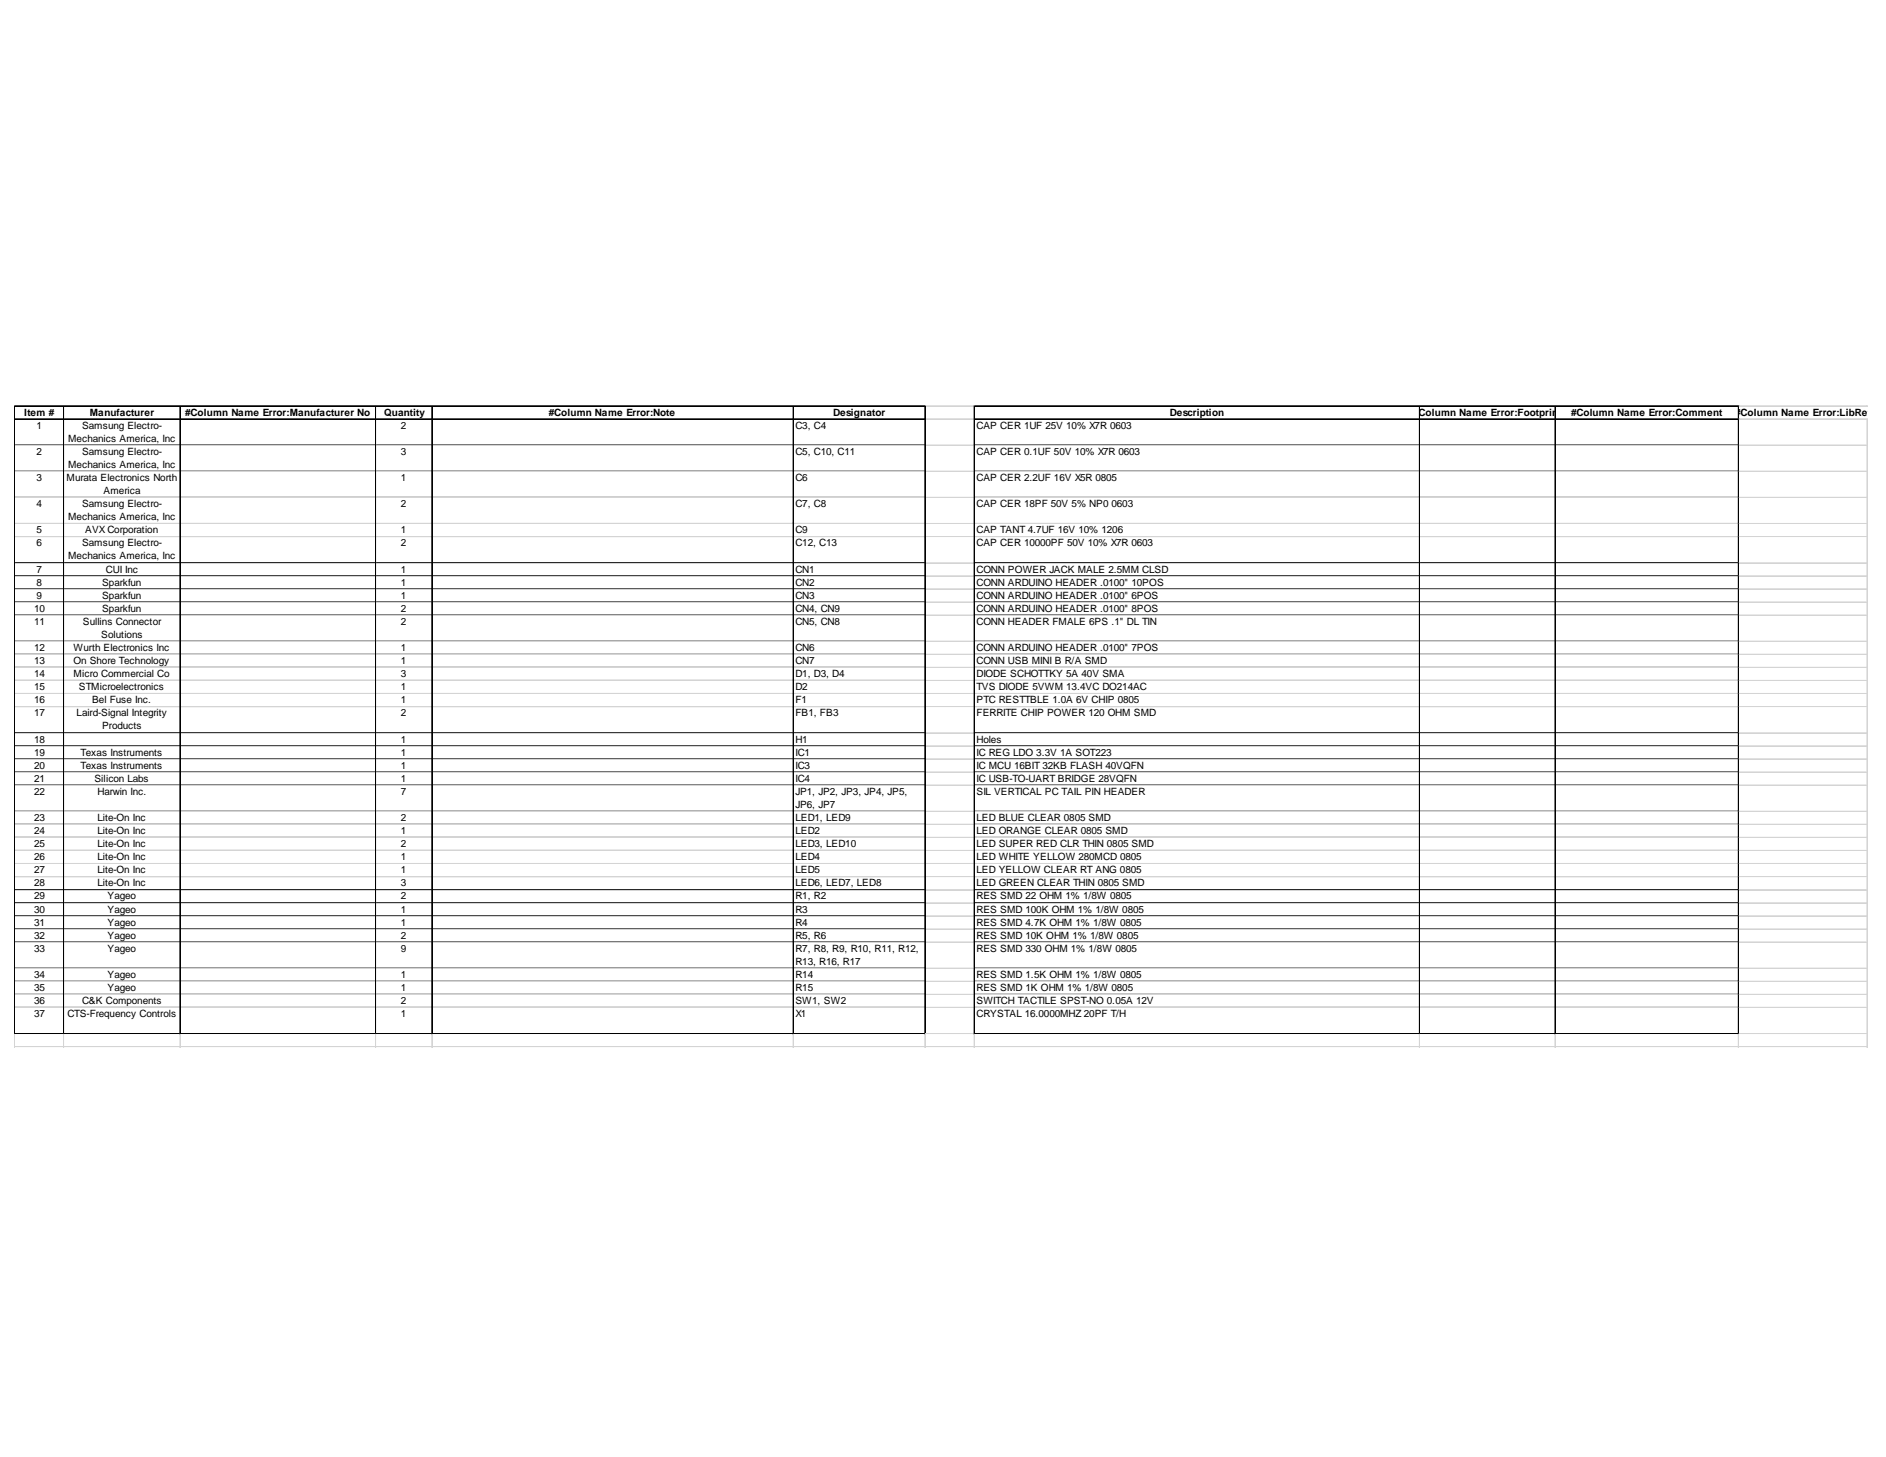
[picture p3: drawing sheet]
<svg xmlns="http://www.w3.org/2000/svg" width="279mm" height="216mm" viewBox="0 0 279 216" stroke-linecap="round" stroke-linejoin="round" font-family="sans-serif">
<defs><g id="words">
<g font-size="1.5">
<text x="3.6" y="61.6">Item #</text>
<text x="5.4" y="63.5">1</text>
<text x="10.1" y="65.5">Mechanics America, Inc</text>
<text x="12.2" y="63.5">Samsung Electro-</text>
<text x="13.3" y="61.6">Manufacturer</text>
<text x="27.4" y="61.6">#Column Name Error:Manufacturer No</text>
<text x="56.9" y="61.6">Quantity</text>
<text x="59.4" y="63.5">2</text>
<text x="81.3" y="61.6">#Column Name Error:Note</text>
<text x="117.8" y="63.5">C3, C4</text>
<text x="123.4" y="61.6">Designator</text>
<text x="144.7" y="63.5">CAP CER 1UF 25V 10% X7R 0603</text>
<text x="173.3" y="61.6">Description</text>
<text x="209.4" y="61.6">#Column Name Error:Footprint</text>
<text x="232.8" y="61.6">#Column Name Error:Comment</text>
<text x="257.1" y="61.6">#</text>
<text x="257.9" y="61.6">Column Name Error:LibRef</text>
<text x="5.4" y="67.4">2</text>
<text x="5.4" y="71.3">3</text>
<text x="9.9" y="71.3">Murata Electronics North</text>
<text x="10.1" y="69.3">Mechanics America, Inc</text>
<text x="12.2" y="67.4">Samsung Electro-</text>
<text x="59.4" y="67.4">3</text>
<text x="59.4" y="71.3">1</text>
<text x="117.8" y="67.4">C5, C10, C11</text>
<text x="117.8" y="71.3">C6</text>
<text x="144.7" y="67.4">CAP CER 0.1UF 50V 10% X7R 0603</text>
<text x="144.7" y="71.3">CAP CER 2.2UF 16V X5R 0805</text>
<text x="5.4" y="75.1">4</text>
<text x="10.1" y="77.1">Mechanics America, Inc</text>
<text x="12.2" y="75.1">Samsung Electro-</text>
<text x="15.4" y="73.2">America</text>
<text x="59.4" y="75.1">2</text>
<text x="117.8" y="75.1">C7, C8</text>
<text x="144.7" y="75.1">CAP CER 18PF 50V 5% NP0</text>
<text x="164.7" y="75.1">0603</text>
<text x="5.4" y="79">5</text>
<text x="5.4" y="81">6</text>
<text x="10.1" y="82.9">Mechanics America, Inc</text>
<text x="12.2" y="81">Samsung Electro-</text>
<text x="12.6" y="79">AVX Corporation</text>
<text x="59.4" y="79">1</text>
<text x="59.4" y="81">2</text>
<text x="117.8" y="79">C9</text>
<text x="117.8" y="81">C12, C13</text>
<text x="144.7" y="79">CAP TANT 4.7UF 16V 10% 1206</text>
<text x="144.7" y="81">CAP CER 10000PF 50V 10% X7R 0603</text>
<text x="5.4" y="84.8">7</text>
<text x="5.4" y="86.8">8</text>
<text x="5.4" y="88.7">9</text>
<text x="15.1" y="86.8">Sparkfun</text>
<text x="15.1" y="88.7">Sparkfun</text>
<text x="15.7" y="84.8">CUI Inc</text>
<text x="59.4" y="84.8">1</text>
<text x="59.4" y="86.8">1</text>
<text x="59.4" y="88.7">1</text>
<text x="117.8" y="84.8">CN1</text>
<text x="117.8" y="86.8">CN2</text>
<text x="117.8" y="88.7">CN3</text>
<text x="144.7" y="84.8">CONN POWER JACK MALE 2.5MM CLSD</text>
<text x="144.7" y="86.8">CONN ARDUINO HEADER .0100&quot; 10POS</text>
<text x="144.7" y="88.7">CONN ARDUINO HEADER .0100&quot; 6POS</text>
<text x="5.1" y="90.7">10</text>
<text x="5.1" y="92.6">11</text>
<text x="12.3" y="92.6">Sullins Connector</text>
<text x="15" y="94.5">Solutions</text>
<text x="15.1" y="90.7">Sparkfun</text>
<text x="59.4" y="90.7">2</text>
<text x="59.4" y="92.6">2</text>
<text x="117.8" y="90.7">CN4, CN9</text>
<text x="117.8" y="92.6">CN5, CN8</text>
<text x="144.7" y="90.7">CONN ARDUINO HEADER .0100&quot; 8POS</text>
<text x="144.7" y="92.6">CONN HEADER FMALE 6PS .1&quot; DL TIN</text>
<text x="5.1" y="96.5">12</text>
<text x="5.1" y="98.4">13</text>
<text x="5.1" y="100.3">14</text>
<text x="10.9" y="96.5">Wurth Electronics Inc</text>
<text x="10.9" y="98.4">On Shore Technology</text>
<text x="10.9" y="100.3">Micro Commercial Co</text>
<text x="59.4" y="96.5">1</text>
<text x="59.4" y="98.4">1</text>
<text x="59.4" y="100.3">3</text>
<text x="117.8" y="96.5">CN6</text>
<text x="117.8" y="98.4">CN7</text>
<text x="117.8" y="100.3">D1, D3, D4</text>
<text x="144.7" y="96.5">CONN ARDUINO HEADER .0100&quot; 7POS</text>
<text x="144.7" y="98.4">CONN USB MINI B R/A SMD</text>
<text x="144.7" y="100.3">DIODE SCHOTTKY 5A 40V SMA</text>
<text x="5.1" y="102.3">15</text>
<text x="5.1" y="104.2">16</text>
<text x="5.1" y="106.2">17</text>
<text x="11.4" y="106.2">Laird-Signal Integrity</text>
<text x="11.7" y="102.3">STMicroelectronics</text>
<text x="13.6" y="104.2">Bel Fuse Inc.</text>
<text x="59.4" y="102.3">1</text>
<text x="59.4" y="104.2">1</text>
<text x="59.4" y="106.2">2</text>
<text x="117.8" y="102.3">D2</text>
<text x="117.8" y="104.2">F1</text>
<text x="117.8" y="106.2">FB1, FB3</text>
<text x="144.7" y="102.3">TVS DIODE 5VWM 13.4VC DO214AC</text>
<text x="144.7" y="104.2">PTC RESTTBLE 1.0A 6V CHIP 0805</text>
<text x="144.7" y="106.2">FERRITE CHIP POWER 120 OHM SMD</text>
<text x="5.1" y="110">18</text>
<text x="5.1" y="112">19</text>
<text x="5.1" y="113.9">20</text>
<text x="11.9" y="112">Texas Instruments</text>
<text x="11.9" y="113.9">Texas Instruments</text>
<text x="15.1" y="108.1">Products</text>
<text x="59.4" y="110">1</text>
<text x="59.4" y="112">1</text>
<text x="59.4" y="113.9">1</text>
<text x="117.8" y="110">H1</text>
<text x="117.8" y="112">IC1</text>
<text x="117.8" y="113.9">IC3</text>
<text x="144.7" y="110">Holes</text>
<text x="144.7" y="112">IC REG LDO 3.3V 1A SOT223</text>
<text x="144.7" y="113.9">IC MCU 16BIT 32KB FLASH 40VQFN</text>
<text x="5.1" y="115.8">21</text>
<text x="5.1" y="117.8">22</text>
<text x="14" y="115.8">Silicon Labs</text>
<text x="14.4" y="117.8">Harwin Inc.</text>
<text x="59.4" y="115.8">1</text>
<text x="59.4" y="117.8">7</text>
<text x="117.8" y="115.8">IC4</text>
<text x="117.8" y="117.8">JP1, JP2, JP3, JP4, JP5,</text>
<text x="117.8" y="119.7">JP6, JP7</text>
<text x="144.7" y="115.8">IC USB-TO-UART BRIDGE 28VQFN</text>
<text x="144.7" y="117.8">SIL VERTICAL PC TAIL PIN HEADER</text>
<text x="5.1" y="121.7">23</text>
<text x="5.1" y="123.6">24</text>
<text x="5.1" y="125.5">25</text>
<text x="14.4" y="121.7">Lite-On Inc</text>
<text x="14.4" y="123.6">Lite-On Inc</text>
<text x="14.4" y="125.5">Lite-On Inc</text>
<text x="59.4" y="121.7">2</text>
<text x="59.4" y="123.6">1</text>
<text x="59.4" y="125.5">2</text>
<text x="117.8" y="121.7">LED1, LED9</text>
<text x="117.8" y="123.6">LED2</text>
<text x="117.8" y="125.5">LED3, LED10</text>
<text x="144.7" y="121.7">LED BLUE CLEAR 0805 SMD</text>
<text x="144.7" y="123.6">LED ORANGE CLEAR 0805 SMD</text>
<text x="144.7" y="125.5">LED SUPER RED CLR THIN 0805 SMD</text>
<text x="5.1" y="127.5">26</text>
<text x="5.1" y="129.4">27</text>
<text x="5.1" y="131.3">28</text>
<text x="14.4" y="127.5">Lite-On Inc</text>
<text x="14.4" y="129.4">Lite-On Inc</text>
<text x="14.4" y="131.3">Lite-On Inc</text>
<text x="59.4" y="127.5">1</text>
<text x="59.4" y="129.4">1</text>
<text x="59.4" y="131.3">3</text>
<text x="117.8" y="127.5">LED4</text>
<text x="117.8" y="129.4">LED5</text>
<text x="117.8" y="131.3">LED6, LED7, LED8</text>
<text x="144.7" y="127.5">LED WHITE YELLOW 280MCD 0805</text>
<text x="144.7" y="129.4">LED YELLOW CLEAR RT ANG 0805</text>
<text x="144.7" y="131.3">LED GREEN CLEAR THIN 0805 SMD</text>
<text x="5.1" y="133.3">29</text>
<text x="5.1" y="135.2">30</text>
<text x="5.1" y="137.2">31</text>
<text x="15.9" y="133.3">Yageo</text>
<text x="15.9" y="135.2">Yageo</text>
<text x="15.9" y="137.2">Yageo</text>
<text x="59.4" y="133.3">2</text>
<text x="59.4" y="135.2">1</text>
<text x="59.4" y="137.2">1</text>
<text x="117.8" y="133.3">R1, R2</text>
<text x="117.8" y="135.2">R3</text>
<text x="117.8" y="137.2">R4</text>
<text x="144.7" y="133.3">RES SMD 22 OHM 1% 1/8W 0805</text>
<text x="144.7" y="135.2">RES SMD 100K OHM 1% 1/8W 0805</text>
<text x="144.7" y="137.2">RES SMD 4.7K OHM 1% 1/8W 0805</text>
<text x="5.1" y="139.1">32</text>
<text x="5.1" y="141">33</text>
<text x="15.9" y="139.1">Yageo</text>
<text x="15.9" y="141">Yageo</text>
<text x="59.4" y="139.1">2</text>
<text x="59.4" y="141">9</text>
<text x="117.8" y="139.1">R5, R6</text>
<text x="117.8" y="141">R7, R8, R9, R10, R11, R12,</text>
<text x="117.8" y="143">R13, R16, R17</text>
<text x="144.7" y="139.1">RES SMD 10K OHM 1% 1/8W 0805</text>
<text x="144.7" y="141">RES SMD 330 OHM 1% 1/8W 0805</text>
<text x="5.1" y="144.9">34</text>
<text x="5.1" y="146.9">35</text>
<text x="5.1" y="148.8">36</text>
<text x="12.2" y="148.8">C&amp;K Components</text>
<text x="15.9" y="144.9">Yageo</text>
<text x="15.9" y="146.9">Yageo</text>
<text x="59.4" y="144.9">1</text>
<text x="59.4" y="146.9">1</text>
<text x="59.4" y="148.8">2</text>
<text x="117.8" y="144.9">R14</text>
<text x="117.8" y="146.9">R15</text>
<text x="117.8" y="148.8">SW1, SW2</text>
<text x="144.7" y="144.9">RES SMD 1.5K OHM 1% 1/8W 0805</text>
<text x="144.7" y="146.9">RES SMD 1K OHM 1% 1/8W 0805</text>
<text x="144.7" y="148.8">SWITCH TACTILE SPST-NO 0.05A 12V</text>
<text x="5.1" y="150.7">37</text>
<text x="10" y="150.7">CTS-Frequency Controls</text>
<text x="59.4" y="150.7">1</text>
<text x="117.8" y="150.7">X1</text>
<text x="144.7" y="150.7">CRYSTAL 16.0000MHZ 20PF T/H</text>
</g>
</g></defs>
<path d="M2.2 60.1h134.9M2.2 60.2h134.9M2.2 62.1h134.9M144.4 60.1h113.2M144.4 60.2h113.2M144.4 62.1h113.2" fill="none" stroke="#000" stroke-width=".15"/>
<path d="M137.1 60.1h7.2M137.1 60.2h7.2M137.1 62.1h7.2M276.6 60.1v.1" fill="none" stroke="#d4d4d4" stroke-width=".15"/>
<path d="M276.6 60.1h.1v.1h-.1z" fill="#d4d4d4"/>
<g fill="none" stroke="#000" stroke-width=".15">
<path d="M2.1 60.1v93.2M2.2 60.1v93.2M2.2 65.9h7.2M2.2 69.8h7.2M2.2 73.7h7.2M2.2 77.6h7.2M2.2 79.5h7.2M9.4 60.2v93.1M9.5 60.2v93.1M9.5 65.9h17.1M9.5 69.8h17.1M9.5 73.7h17.1"/>
<path d="M9.5 77.6h17.1M9.5 79.5h17.1M26.6 60.2v93.1M26.7 60.2v93.1M26.8 65.9h28.8M26.8 69.8h28.8M26.8 73.7h28.8M26.8 77.6h28.8M26.8 79.5h28.8M55.6 60.2v93.1M55.7 60.2v93.1M55.8 65.9h8.2"/>
<path d="M55.8 69.8h8.2M55.8 73.7h8.2M55.8 77.6h8.2M55.8 79.5h8.2M64 60.2v93.1M64.1 65.9h53.4M64.1 69.8h53.4M64.1 73.7h53.4M64.1 77.6h53.4M64.1 79.5h53.4M117.5 60.2v93.1M117.6 65.9h19.4"/>
<path d="M117.6 69.8h19.4M117.6 73.7h19.4M117.6 77.6h19.4M117.6 79.5h19.4M137 60.2v93.1M137.1 60.2v93.1M144.3 60.1v93.2M144.4 60.1v93.2M144.4 65.9h65.9M144.4 69.8h65.9M144.4 73.7h65.9M144.4 77.6h65.9"/>
<path d="M144.4 79.5h65.9M210.3 60.2v93.1M210.4 65.9h20M210.4 69.8h20M210.4 73.7h20M210.4 77.6h20M210.4 79.5h20M230.4 60.2v93.1M230.5 65.9h27M230.5 69.8h27M230.5 73.7h27M230.5 77.6h27"/>
<path d="M230.5 79.5h27M257.5 60.2v93.1M257.6 60.2v93.1M2.2 83.4h7.2M2.2 85.3h7.2M2.2 87.3h7.2M2.2 89.2h7.2M2.2 91.1h7.2M2.2 95h7.2M2.2 96.9h7.2M2.2 98.9h7.2M9.5 83.4h17.1"/>
<path d="M9.5 85.3h17.1M9.5 87.3h17.1M9.5 89.2h17.1M9.5 91.1h17.1M9.5 95h17.1M9.5 96.9h17.1M9.5 98.9h17.1M26.8 83.4h28.8M26.8 85.3h28.8M26.8 87.3h28.8M26.8 89.2h28.8M26.8 91.1h28.8"/>
<path d="M26.8 95h28.8M26.8 96.9h28.8M26.8 98.9h28.8M55.8 83.4h8.2M55.8 85.3h8.2M55.8 87.3h8.2M55.8 89.2h8.2M55.8 91.1h8.2M55.8 95h8.2M55.8 96.9h8.2M55.8 98.9h8.2M64.1 83.4h53.4"/>
<path d="M64.1 85.3h53.4M64.1 87.3h53.4M64.1 89.2h53.4M64.1 91.1h53.4M64.1 95h53.4M64.1 96.9h53.4M64.1 98.9h53.4M117.6 83.4h19.4M117.6 85.3h19.4M117.6 87.3h19.4M117.6 89.2h19.4M117.6 91.1h19.4"/>
<path d="M117.6 95h19.4M117.6 96.9h19.4M117.6 98.9h19.4M144.4 83.4h65.9M144.4 85.3h65.9M144.4 87.3h65.9M144.4 89.2h65.9M144.4 91.1h65.9M144.4 95h65.9M144.4 96.9h65.9M144.4 98.9h65.9M210.4 83.4h20"/>
<path d="M210.4 85.3h20M210.4 87.3h20M210.4 89.2h20M210.4 91.1h20M210.4 95h20M210.4 96.9h20M210.4 98.9h20M230.5 83.4h27M230.5 85.3h27M230.5 87.3h27M230.5 89.2h27M230.5 91.1h27"/>
<path d="M230.5 95h27M230.5 96.9h27M230.5 98.9h27M2.2 100.8h7.2M2.2 102.8h7.2M2.2 104.7h7.2M2.2 108.6h7.2M2.2 110.5h7.2M2.2 112.5h7.2M2.2 114.4h7.2M2.2 116.3h7.2M9.5 100.8h17.1"/>
<path d="M9.5 102.8h17.1M9.5 104.7h17.1M9.5 108.6h17.1M9.5 110.5h17.1M9.5 112.5h17.1M9.5 114.4h17.1M9.5 116.3h17.1M26.8 100.8h28.8M26.8 102.8h28.8M26.8 104.7h28.8M26.8 108.6h28.8M26.8 110.5h28.8"/>
<path d="M26.8 112.5h28.8M26.8 114.4h28.8M26.8 116.3h28.8M55.8 100.8h8.2M55.8 102.8h8.2M55.8 104.7h8.2M55.8 108.6h8.2M55.8 110.5h8.2M55.8 112.5h8.2M55.8 114.4h8.2M55.8 116.3h8.2M64.1 100.8h53.4"/>
<path d="M64.1 102.8h53.4M64.1 104.7h53.4M64.1 108.6h53.4M64.1 110.5h53.4M64.1 112.5h53.4M64.1 114.4h53.4M64.1 116.3h53.4M117.6 100.8h19.4M117.6 102.8h19.4M117.6 104.7h19.4M117.6 108.6h19.4M117.6 110.5h19.4"/>
<path d="M117.6 112.5h19.4M117.6 114.4h19.4M117.6 116.3h19.4M144.4 100.8h65.9M144.4 102.8h65.9M144.4 104.7h65.9M144.4 108.6h65.9M144.4 110.5h65.9M144.4 112.5h65.9M144.4 114.4h65.9M144.4 116.3h65.9M210.4 100.8h20"/>
<path d="M210.4 102.8h20M210.4 104.7h20M210.4 108.6h20M210.4 110.5h20M210.4 112.5h20M210.4 114.4h20M210.4 116.3h20M230.5 100.8h27M230.5 102.8h27M230.5 104.7h27M230.5 108.6h27M230.5 110.5h27"/>
<path d="M230.5 112.5h27M230.5 114.4h27M230.5 116.3h27M2.2 120.2h7.2M2.2 122.1h7.2M2.2 124.1h7.2M2.2 126h7.2M2.2 128h7.2M2.2 129.9h7.2M2.2 131.8h7.2M2.2 133.8h7.2M2.2 135.7h7.2"/>
<path d="M2.2 137.6h7.2M2.2 139.6h7.2M9.5 120.2h17.1M9.5 122.1h17.1M9.5 124.1h17.1M9.5 126h17.1M9.5 128h17.1M9.5 129.9h17.1M9.5 131.8h17.1M9.5 133.8h17.1M9.5 135.7h17.1M9.5 137.6h17.1"/>
<path d="M9.5 139.6h17.1M26.8 120.2h28.8M26.8 122.1h28.8M26.8 124.1h28.8M26.8 126h28.8M26.8 128h28.8M26.8 129.9h28.8M26.8 131.8h28.8M26.8 133.8h28.8M26.8 135.7h28.8M26.8 137.6h28.8M26.8 139.6h28.8"/>
<path d="M55.8 120.2h8.2M55.8 122.1h8.2M55.8 124.1h8.2M55.8 126h8.2M55.8 128h8.2M55.8 129.9h8.2M55.8 131.8h8.2M55.8 133.8h8.2M55.8 135.7h8.2M55.8 137.6h8.2M55.8 139.6h8.2M64.1 120.2h53.4"/>
<path d="M64.1 122.1h53.4M64.1 124.1h53.4M64.1 126h53.4M64.1 128h53.4M64.1 129.9h53.4M64.1 131.8h53.4M64.1 133.8h53.4M64.1 135.7h53.4M64.1 137.6h53.4M64.1 139.6h53.4M117.6 120.2h19.4M117.6 122.1h19.4"/>
<path d="M117.6 124.1h19.4M117.6 126h19.4M117.6 128h19.4M117.6 129.9h19.4M117.6 131.8h19.4M117.6 133.8h19.4M117.6 135.7h19.4M117.6 137.6h19.4M117.6 139.6h19.4M144.4 120.2h65.9M144.4 122.1h65.9M144.4 124.1h65.9"/>
<path d="M144.4 126h65.9M144.4 128h65.9M144.4 129.9h65.9M144.4 131.8h65.9M144.4 133.8h65.9M144.4 135.7h65.9M144.4 137.6h65.9M144.4 139.6h65.9M210.4 120.2h20M210.4 122.1h20M210.4 124.1h20M210.4 126h20"/>
<path d="M210.4 128h20M210.4 129.9h20M210.4 131.8h20M210.4 133.8h20M210.4 135.7h20M210.4 137.6h20M210.4 139.6h20M230.5 120.2h27M230.5 122.1h27M230.5 124.1h27M230.5 126h27M230.5 128h27"/>
<path d="M230.5 129.9h27M230.5 131.8h27M230.5 133.8h27M230.5 135.7h27M230.5 137.6h27M230.5 139.6h27M2.2 143.5h7.2M2.2 145.4h7.2M2.2 147.3h7.2M2.2 149.3h7.2M2.2 153.1h7.2M2.2 153.2h7.2"/>
<path d="M9.5 143.5h17.1M9.5 145.4h17.1M9.5 147.3h17.1M9.5 149.3h17.1M9.5 153.1h17.1M9.5 153.2h17.1M26.8 143.5h28.8M26.8 145.4h28.8M26.8 147.3h28.8M26.8 149.3h28.8M26.8 153.1h28.8M26.8 153.2h28.8"/>
<path d="M55.8 143.5h8.2M55.8 145.4h8.2M55.8 147.3h8.2M55.8 149.3h8.2M55.8 153.1h8.2M55.8 153.2h8.2M64.1 143.5h53.4M64.1 145.4h53.4M64.1 147.3h53.4M64.1 149.3h53.4M64.1 153.1h53.4M64.1 153.2h53.4"/>
<path d="M117.6 143.5h19.4M117.6 145.4h19.4M117.6 147.3h19.4M117.6 149.3h19.4M117.6 153.1h19.4M117.6 153.2h19.4M144.4 143.5h65.9M144.4 145.4h65.9M144.4 147.3h65.9M144.4 149.3h65.9M144.4 153.1h65.9M144.4 153.2h65.9"/>
<path d="M210.4 143.5h20M210.4 145.4h20M210.4 147.3h20M210.4 149.3h20M210.4 153.1h20M210.4 153.2h20M230.5 143.5h27M230.5 145.4h27M230.5 147.3h27M230.5 149.3h27M230.5 153.1h27M230.5 153.2h27"/>
</g>
<g fill="none" stroke="#d4d4d4" stroke-width=".15">
<path d="M2.2 66h7.2M2.2 69.9h7.2M2.2 73.7h7.2M2.2 77.6h7.2M2.2 79.6h7.2M9.5 66h17.1M9.5 69.9h17.1M9.5 73.7h17.1M9.5 77.6h17.1M9.5 79.6h17.1M26.8 66h28.8M26.8 69.9h28.8"/>
<path d="M26.8 73.7h28.8M26.8 77.6h28.8M26.8 79.6h28.8M55.8 66h8.2M55.8 69.9h8.2M55.8 73.7h8.2M55.8 77.6h8.2M55.8 79.6h8.2M64.1 66h53.4M64.1 69.9h53.4M64.1 73.7h53.4M64.1 77.6h53.4"/>
<path d="M64.1 79.6h53.4M117.6 66h19.4M117.6 69.9h19.4M117.6 73.7h19.4M117.6 77.6h19.4M117.6 79.6h19.4M137.1 66h7.2M137.1 65.9h7.2M137.1 69.9h7.2M137.1 69.8h7.2M137.1 73.7h7.2M137.1 77.6h7.2"/>
<path d="M137.1 79.6h7.2M137.1 79.5h7.2M144.4 66h65.9M144.4 69.9h65.9M144.4 73.7h65.9M144.4 77.6h65.9M144.4 79.6h65.9M210.4 66h20M210.4 69.9h20M210.4 73.7h20M210.4 77.6h20M210.4 79.6h20"/>
<path d="M230.5 66h27M230.5 69.9h27M230.5 73.7h27M230.5 77.6h27M230.5 79.6h27M2.2 83.4h7.2M2.2 85.4h7.2M2.2 87.3h7.2M2.2 89.3h7.2M2.2 91.2h7.2M2.2 95.1h7.2M2.2 97h7.2"/>
<path d="M2.2 98.9h7.2M9.5 83.4h17.1M9.5 85.4h17.1M9.5 87.3h17.1M9.5 89.3h17.1M9.5 91.2h17.1M9.5 95.1h17.1M9.5 97h17.1M9.5 98.9h17.1M26.8 83.4h28.8M26.8 85.4h28.8M26.8 87.3h28.8"/>
<path d="M26.8 89.3h28.8M26.8 91.2h28.8M26.8 95.1h28.8M26.8 97h28.8M26.8 98.9h28.8M55.8 83.4h8.2M55.8 85.4h8.2M55.8 87.3h8.2M55.8 89.3h8.2M55.8 91.2h8.2M55.8 95.1h8.2M55.8 97h8.2"/>
<path d="M55.8 98.9h8.2M64.1 83.4h53.4M64.1 85.4h53.4M64.1 87.3h53.4M64.1 89.3h53.4M64.1 91.2h53.4M64.1 95.1h53.4M64.1 97h53.4M64.1 98.9h53.4M117.6 83.4h19.4M117.6 85.4h19.4M117.6 87.3h19.4"/>
<path d="M117.6 89.3h19.4M117.6 91.2h19.4M117.6 95.1h19.4M117.6 97h19.4M117.6 98.9h19.4M137.1 83.4h7.2M137.1 85.4h7.2M137.1 85.3h7.2M137.1 87.3h7.2M137.1 89.3h7.2M137.1 89.2h7.2M137.1 91.2h7.2"/>
<path d="M137.1 91.1h7.2M137.1 95.1h7.2M137.1 95h7.2M137.1 97h7.2M137.1 96.9h7.2M137.1 98.9h7.2M144.4 83.4h65.9M144.4 85.4h65.9M144.4 87.3h65.9M144.4 89.3h65.9M144.4 91.2h65.9M144.4 95.1h65.9"/>
<path d="M144.4 97h65.9M144.4 98.9h65.9M210.4 83.4h20M210.4 85.4h20M210.4 87.3h20M210.4 89.3h20M210.4 91.2h20M210.4 95.1h20M210.4 97h20M210.4 98.9h20M230.5 83.4h27M230.5 85.4h27"/>
<path d="M230.5 87.3h27M230.5 89.3h27M230.5 91.2h27M230.5 95.1h27M230.5 97h27M230.5 98.9h27M2.2 100.9h7.2M2.2 102.8h7.2M2.2 104.8h7.2M2.2 108.6h7.2M2.2 110.6h7.2M2.2 112.5h7.2"/>
<path d="M2.2 114.4h7.2M2.2 116.4h7.2M9.5 100.9h17.1M9.5 102.8h17.1M9.5 104.8h17.1M9.5 108.6h17.1M9.5 110.6h17.1M9.5 112.5h17.1M9.5 114.4h17.1M9.5 116.4h17.1M26.8 100.9h28.8M26.8 102.8h28.8"/>
<path d="M26.8 104.8h28.8M26.8 108.6h28.8M26.8 110.6h28.8M26.8 112.5h28.8M26.8 114.4h28.8M26.8 116.4h28.8M55.8 100.9h8.2M55.8 102.8h8.2M55.8 104.8h8.2M55.8 108.6h8.2M55.8 110.6h8.2M55.8 112.5h8.2"/>
<path d="M55.8 114.4h8.2M55.8 116.4h8.2M64.1 100.9h53.4M64.1 102.8h53.4M64.1 104.8h53.4M64.1 108.6h53.4M64.1 110.6h53.4M64.1 112.5h53.4M64.1 114.4h53.4M64.1 116.4h53.4M117.6 100.9h19.4M117.6 102.8h19.4"/>
<path d="M117.6 104.8h19.4M117.6 108.6h19.4M117.6 110.6h19.4M117.6 112.5h19.4M117.6 114.4h19.4M117.6 116.4h19.4M137.1 100.9h7.2M137.1 100.8h7.2M137.1 102.8h7.2M137.1 104.8h7.2M137.1 104.7h7.2M137.1 108.6h7.2"/>
<path d="M137.1 110.6h7.2M137.1 110.5h7.2M137.1 112.5h7.2M137.1 114.4h7.2M137.1 116.4h7.2M137.1 116.3h7.2M144.4 100.9h65.9M144.4 102.8h65.9M144.4 104.8h65.9M144.4 108.6h65.9M144.4 110.6h65.9M144.4 112.5h65.9"/>
<path d="M144.4 114.4h65.9M144.4 116.4h65.9M210.4 100.9h20M210.4 102.8h20M210.4 104.8h20M210.4 108.6h20M210.4 110.6h20M210.4 112.5h20M210.4 114.4h20M210.4 116.4h20M230.5 100.9h27M230.5 102.8h27"/>
<path d="M230.5 104.8h27M230.5 108.6h27M230.5 110.6h27M230.5 112.5h27M230.5 114.4h27M230.5 116.4h27M2.2 120.3h7.2M2.2 122.2h7.2M2.2 124.1h7.2M2.2 126.1h7.2M2.2 128h7.2M2.2 129.9h7.2"/>
<path d="M2.2 131.9h7.2M2.2 133.8h7.2M2.2 135.8h7.2M2.2 137.7h7.2M2.2 139.6h7.2M9.5 120.3h17.1M9.5 122.2h17.1M9.5 124.1h17.1M9.5 126.1h17.1M9.5 128h17.1M9.5 129.9h17.1M9.5 131.9h17.1"/>
<path d="M9.5 133.8h17.1M9.5 135.8h17.1M9.5 137.7h17.1M9.5 139.6h17.1M26.8 120.3h28.8M26.8 122.2h28.8M26.8 124.1h28.8M26.8 126.1h28.8M26.8 128h28.8M26.8 129.9h28.8M26.8 131.9h28.8M26.8 133.8h28.8"/>
<path d="M26.8 135.8h28.8M26.8 137.7h28.8M26.8 139.6h28.8M55.8 120.3h8.2M55.8 122.2h8.2M55.8 124.1h8.2M55.8 126.1h8.2M55.8 128h8.2M55.8 129.9h8.2M55.8 131.9h8.2M55.8 133.8h8.2M55.8 135.8h8.2"/>
<path d="M55.8 137.7h8.2M55.8 139.6h8.2M64.1 120.3h53.4M64.1 122.2h53.4M64.1 124.1h53.4M64.1 126.1h53.4M64.1 128h53.4M64.1 129.9h53.4M64.1 131.9h53.4M64.1 133.8h53.4M64.1 135.8h53.4M64.1 137.7h53.4"/>
<path d="M64.1 139.6h53.4M117.6 120.3h19.4M117.6 122.2h19.4M117.6 124.1h19.4M117.6 126.1h19.4M117.6 128h19.4M117.6 129.9h19.4M117.6 131.9h19.4M117.6 133.8h19.4M117.6 135.8h19.4M117.6 137.7h19.4M117.6 139.6h19.4"/>
<path d="M137.1 120.3h7.2M137.1 120.2h7.2M137.1 122.2h7.2M137.1 122.1h7.2M137.1 124.1h7.2M137.1 126.1h7.2M137.1 126h7.2M137.1 128h7.2M137.1 129.9h7.2M137.1 131.9h7.2M137.1 131.8h7.2M137.1 133.8h7.2"/>
<path d="M137.1 135.8h7.2M137.1 135.7h7.2M137.1 137.7h7.2M137.1 137.6h7.2M137.1 139.6h7.2M144.4 120.3h65.9M144.4 122.2h65.9M144.4 124.1h65.9M144.4 126.1h65.9M144.4 128h65.9M144.4 129.9h65.9M144.4 131.9h65.9"/>
<path d="M144.4 133.8h65.9M144.4 135.8h65.9M144.4 137.7h65.9M144.4 139.6h65.9M210.4 120.3h20M210.4 122.2h20M210.4 124.1h20M210.4 126.1h20M210.4 128h20M210.4 129.9h20M210.4 131.9h20M210.4 133.8h20"/>
<path d="M210.4 135.8h20M210.4 137.7h20M210.4 139.6h20M230.5 120.3h27M230.5 122.2h27M230.5 124.1h27M230.5 126.1h27M230.5 128h27M230.5 129.9h27M230.5 131.9h27M230.5 133.8h27M230.5 135.8h27"/>
<path d="M230.5 137.7h27M230.5 139.6h27M2.1 153.3v1.9M2.2 143.5h7.2M2.2 145.5h7.2M2.2 147.4h7.2M2.2 149.3h7.2M9.5 143.5h17.1M9.5 145.5h17.1M9.5 147.4h17.1M9.5 149.3h17.1M26.8 143.5h28.8"/>
<path d="M26.8 145.5h28.8M26.8 147.4h28.8M26.8 149.3h28.8M55.8 143.5h8.2M55.8 145.5h8.2M55.8 147.4h8.2M55.8 149.3h8.2M64.1 143.5h53.4M64.1 145.5h53.4M64.1 147.4h53.4M64.1 149.3h53.4M117.6 143.5h19.4"/>
<path d="M117.6 145.5h19.4M117.6 147.4h19.4M117.6 149.3h19.4M137.1 143.5h7.2M137.1 145.5h7.2M137.1 145.4h7.2M137.1 147.4h7.2M137.1 147.3h7.2M137.1 149.3h7.2M137.1 153.1h7.2M137.1 153.2h7.2M144.4 143.5h65.9"/>
<path d="M144.4 145.5h65.9M144.4 147.4h65.9M144.4 149.3h65.9M210.4 143.5h20M210.4 145.5h20M210.4 147.4h20M210.4 149.3h20M230.5 143.5h27M230.5 145.5h27M230.5 147.4h27M230.5 149.3h27"/>
</g>
<path d="M2.1 153.3h.1v1.9h-.1z" fill="#d4d4d4"/>
<path d="M9.4 153.3v1.9" fill="none" stroke="#d4d4d4" stroke-width=".15"/>
<path d="M9.4 153.3h.1v1.9h-.1z" fill="#d4d4d4"/>
<path d="M26.6 153.3v1.9" fill="none" stroke="#d4d4d4" stroke-width=".15"/>
<path d="M26.6 153.3h.2v1.9h-.2z" fill="#d4d4d4"/>
<path d="M55.6 153.3v1.9" fill="none" stroke="#d4d4d4" stroke-width=".15"/>
<path d="M55.6 153.3h.2v1.9h-.2z" fill="#d4d4d4"/>
<path d="M64 153.3v1.9" fill="none" stroke="#d4d4d4" stroke-width=".15"/>
<path d="M64 153.3h.1v1.9h-.1z" fill="#d4d4d4"/>
<path d="M117.5 153.3v1.9" fill="none" stroke="#d4d4d4" stroke-width=".15"/>
<path d="M117.5 153.3h.1v1.9h-.1z" fill="#d4d4d4"/>
<path d="M137 153.3v1.9" fill="none" stroke="#d4d4d4" stroke-width=".15"/>
<path d="M137 153.3h.1v1.9h-.1z" fill="#d4d4d4"/>
<path d="M144.3 153.3v1.9" fill="none" stroke="#d4d4d4" stroke-width=".15"/>
<path d="M144.3 153.3h.1v1.9h-.1z" fill="#d4d4d4"/>
<path d="M210.3 153.3v1.9" fill="none" stroke="#d4d4d4" stroke-width=".15"/>
<path d="M210.3 153.3h.1v1.9h-.1z" fill="#d4d4d4"/>
<path d="M230.4 153.3v1.9" fill="none" stroke="#d4d4d4" stroke-width=".15"/>
<path d="M230.4 153.3h.1v1.9h-.1z" fill="#d4d4d4"/>
<path d="M257.5 153.3v1.9" fill="none" stroke="#d4d4d4" stroke-width=".15"/>
<path d="M257.5 153.3h.1v1.9h-.1z" fill="#d4d4d4"/>
<g fill="none" stroke="#d4d4d4" stroke-width=".15">
<path d="M257.6 60.1h19.1M257.6 60.2h19.1M257.6 62.1h19.1M257.6 65.9h19.1M257.6 66h19.1M257.6 69.8h19.1M257.6 69.9h19.1M257.6 73.7h19.1M257.6 77.6h19.1M257.6 79.5h19.1M257.6 79.6h19.1M276.6 62.2v93"/>
<path d="M257.6 83.4h19.1M257.6 85.3h19.1M257.6 85.4h19.1M257.6 87.3h19.1M257.6 89.2h19.1M257.6 89.3h19.1M257.6 91.1h19.1M257.6 91.2h19.1M257.6 95h19.1M257.6 95.1h19.1M257.6 96.9h19.1M257.6 97h19.1"/>
<path d="M257.6 98.9h19.1M257.6 100.8h19.1M257.6 100.9h19.1M257.6 102.8h19.1M257.6 104.7h19.1M257.6 104.8h19.1M257.6 108.6h19.1M257.6 110.5h19.1M257.6 110.6h19.1M257.6 112.5h19.1M257.6 114.4h19.1M257.6 116.3h19.1"/>
<path d="M257.6 116.4h19.1M257.6 120.2h19.1M257.6 120.3h19.1M257.6 122.1h19.1M257.6 122.2h19.1M257.6 124.1h19.1M257.6 126h19.1M257.6 126.1h19.1M257.6 128h19.1M257.6 129.9h19.1M257.6 131.8h19.1M257.6 131.9h19.1"/>
<path d="M257.6 133.8h19.1M257.6 135.7h19.1M257.6 135.8h19.1M257.6 137.6h19.1M257.6 137.7h19.1M257.6 139.6h19.1M2.1 155.1h274.6M257.6 143.5h19.1M257.6 145.4h19.1M257.6 145.5h19.1M257.6 147.3h19.1M257.6 147.4h19.1"/>
<path d="M257.6 149.3h19.1M257.6 153.1h19.1M257.6 153.2h19.1"/>
</g>
<use href="#words"/>
</svg>
